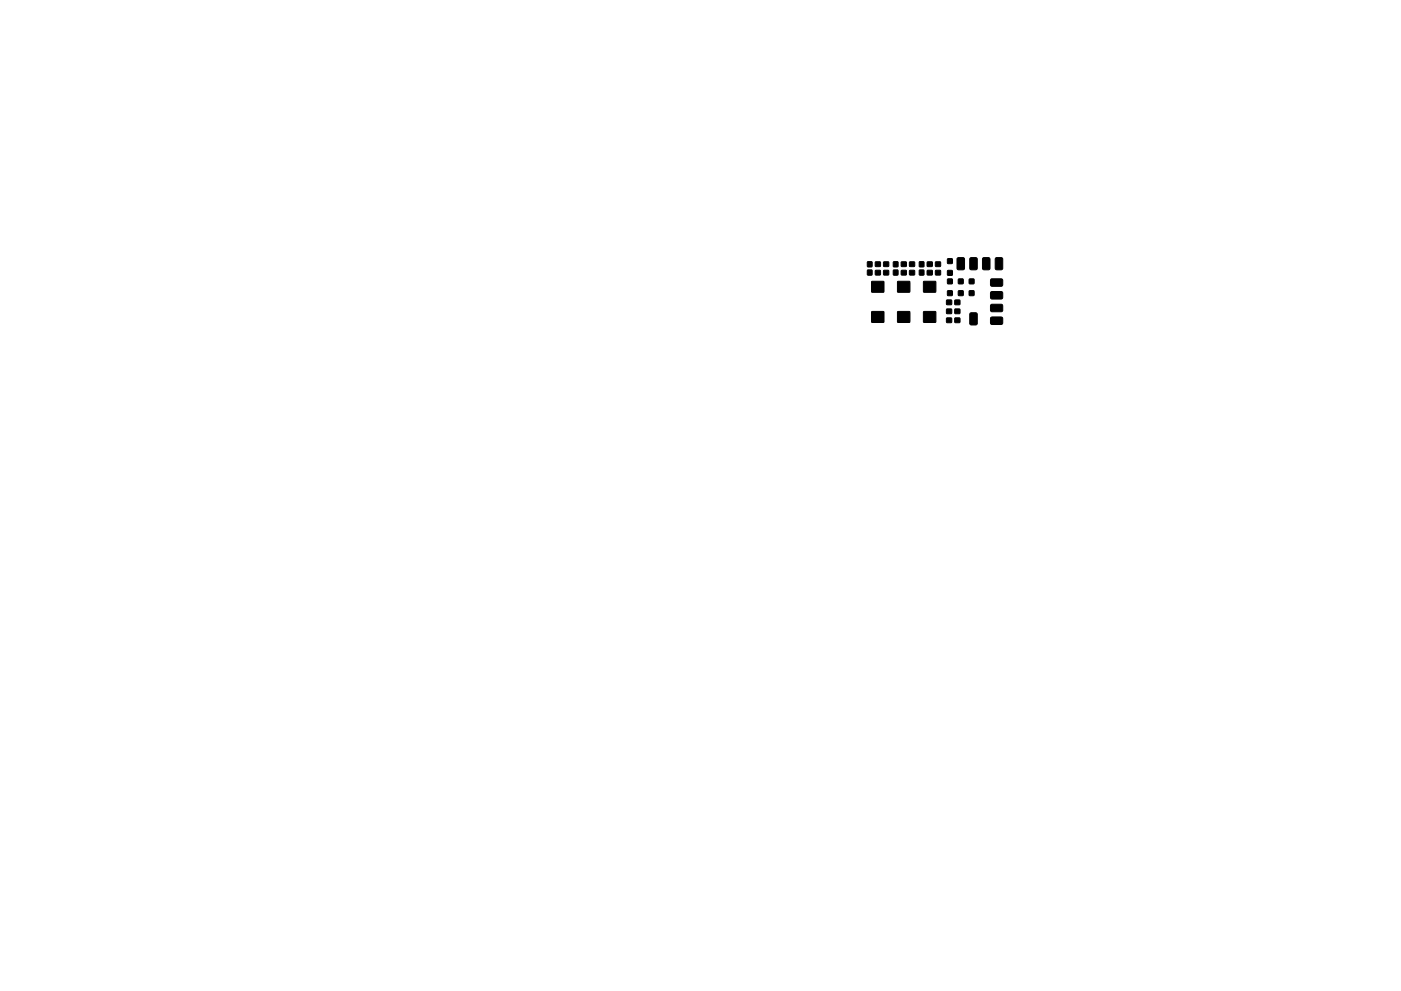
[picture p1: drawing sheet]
<svg xmlns="http://www.w3.org/2000/svg" width="297mm" height="210mm" viewBox="0 0 297 210" stroke-linecap="round" stroke-linejoin="round" font-family="sans-serif">
<g fill="#000" stroke="#000" stroke-width=".21">
<path d="M183.9 57.3h1v1h-1zM183.9 55.6h1v1h-1zM185.6 57.4h1v.9h-1zM185.6 55.6h1v.9h-1zM184.8 59.7h2.6v2.3h-2.6zM187.4 57.4h1v.9h-1zM187.4 55.6h1v.9h-1zM189.4 57.3h1v1h-1zM189.4 55.6h1v1h-1zM191.1 57.4h1v.9h-1zM191.1 55.6h1v.9h-1zM190.3 59.7h2.6v2.3h-2.6z"/>
<path d="M192.9 57.4h1v.9h-1zM192.9 55.6h1v.9h-1zM194.9 57.3h1v1h-1zM194.9 55.6h1v1h-1zM196.6 57.4h1v.9h-1zM196.6 55.6h1v.9h-1zM195.8 59.7h2.6v2.3h-2.6zM198.4 57.4h1v.9h-1zM198.4 55.6h1v.9h-1zM200.9 59.2h1v1h-1zM200.9 57.4h1v1h-1zM200.9 54.9h1v1h-1z"/>
<path d="M203.2 59.2h1v1h-1zM203 54.7l1.2-.1 .2 .2 .1 2.1-.1 .3h-1.2l-.2-.1zM205.5 59.2h1v1h-1zM205.7 54.7l1.2-.1 .2 .2 .1 2.1-.1 .3h-1.2l-.2-.1zM208.4 54.7l1.2-.1 .2 .2 .1 2.1-.1 .3h-1.2l-.2-.1zM210.1 59.2h2.4l.1 .3-.1 1.1-.2 .1h-2.2l-.1-.3zM211.1 54.7l1.2-.1 .2 .2 .1 2.1-.1 .3h-1.2l-.2-.1zM184.8 66.1h2.6v2.3h-2.6zM190.3 66.1h2.6v2.3h-2.6zM195.8 66.1h2.6v2.3h-2.6zM200.7 67.5h1v.9h-1zM200.7 65.6h1v.9h-1z"/>
<path d="M200.7 63.7h1v.9h-1zM200.9 61.7h1v1h-1zM202.5 67.5h1v.9h-1zM202.5 65.6h1v.9h-1zM202.5 63.7h1v.9h-1zM203.2 61.7h1v1h-1zM205.5 61.7h1v1h-1zM205.7 66.4l1.2-.1 .2 .2 .1 2.1-.1 .3h-1.2l-.2-.1zM210.1 67.3h2.4l.1 .3-.1 1.1-.2 .1h-2.2l-.1-.3zM210.1 64.6h2.4l.1 .3-.1 1.1-.2 .1h-2.2l-.1-.3zM210.1 61.9h2.4l.1 .3-.1 1.1-.2 .1h-2.2l-.1-.3z"/>
</g>
</svg>
